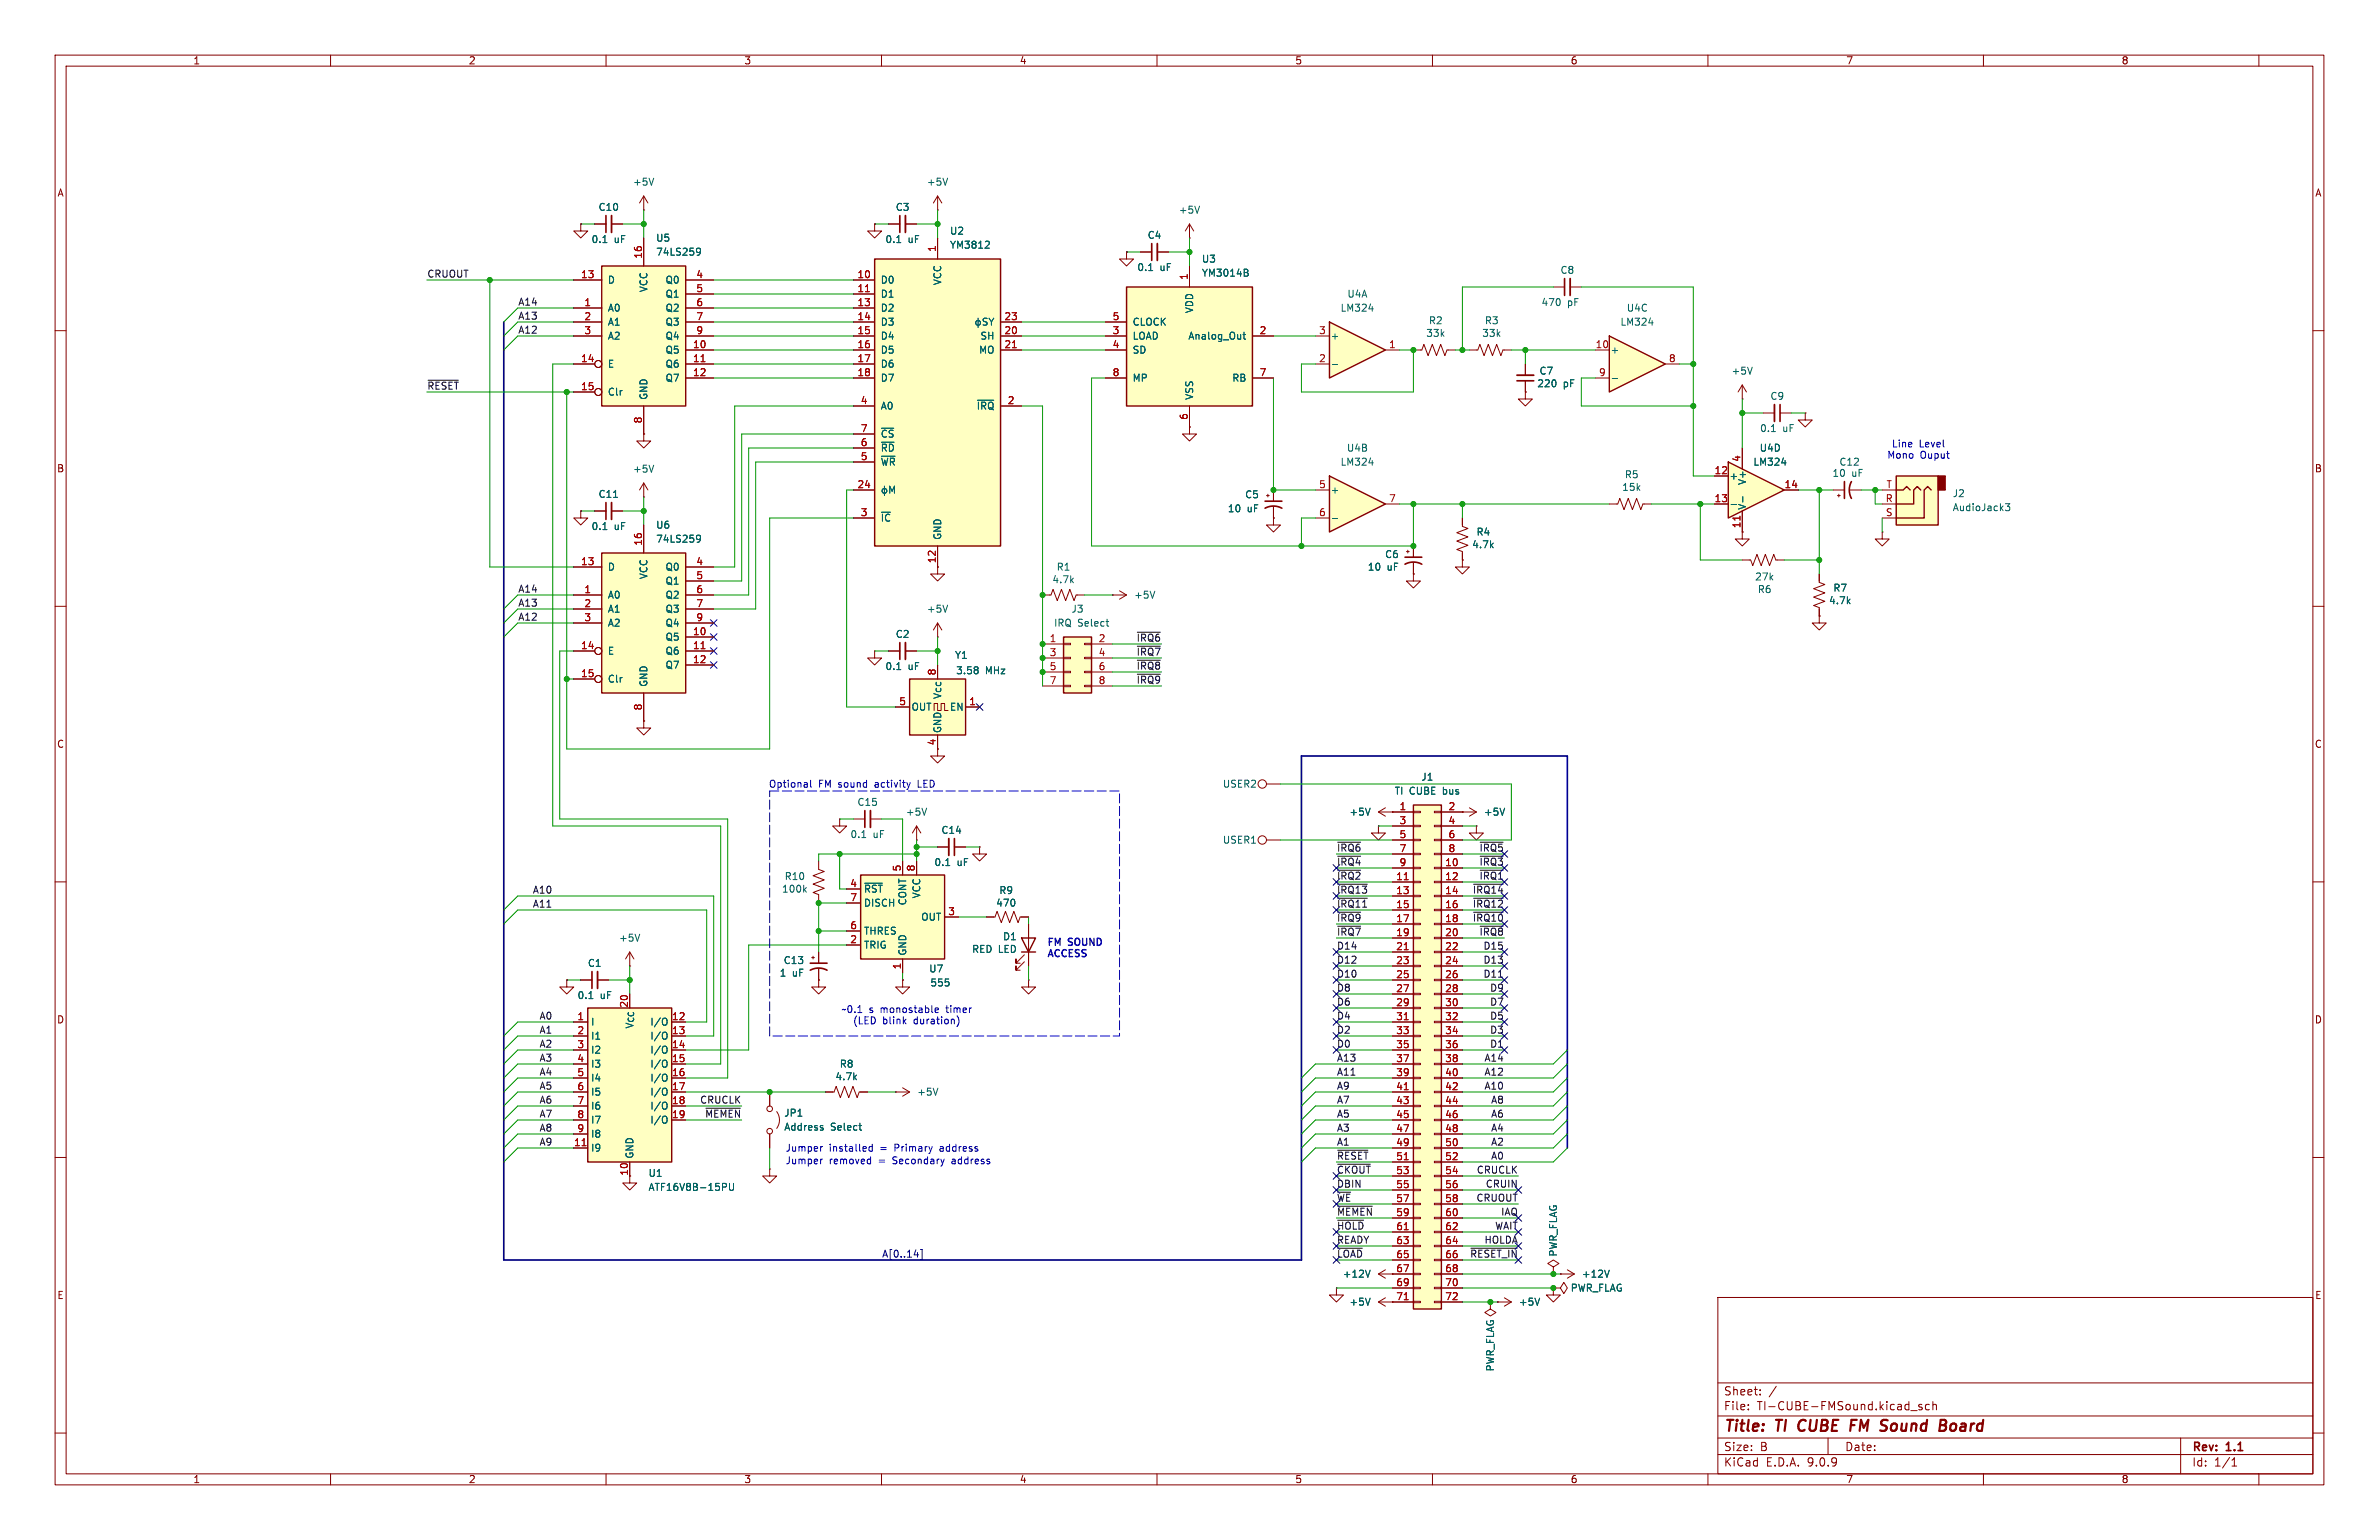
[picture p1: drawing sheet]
<svg xmlns="http://www.w3.org/2000/svg" width="432mm" height="279mm" viewBox="0 0 432 279" stroke-linecap="round" stroke-linejoin="round" font-family="sans-serif">
<defs><g id="words">
<g font-size="2.8" fill="#840000">
<text x="312.8" y="260.3">Title:</text>
<text x="322.5" y="260.3">TI</text>
<text x="327.3" y="260.3">CUBE</text>
<text x="337.5" y="260.3">FM</text>
<text x="343.8" y="260.3">Sound</text>
<text x="355.3" y="260.3">Board</text>
</g>
<g font-size="2.1" fill="#840000">
<text x="312.8" y="256.1">File:</text>
<text x="312.8" y="253.4">Sheet:</text>
<text x="318.9" y="256.1">TI-CUBE-FMSound.kicad_sch</text>
<text x="312.8" y="263.5">Size:</text>
<text x="319.5" y="263.5">B</text>
<text x="334.8" y="263.5">Date:</text>
<text x="397.8" y="263.7">Rev:</text>
<text x="404.2" y="263.7">1.1</text>
<text x="312.8" y="266.3">KiCad</text>
<text x="320.5" y="266.3">E.D.A.</text>
<text x="328.1" y="266.3">9.0.9</text>
<text x="397.8" y="266.3">Id:</text>
<text x="401.9" y="266.3">1/1</text>
</g>
<g font-size="1.8" fill="#840000">
<text x="35" y="11.9">1</text>
<text x="85" y="11.9">2</text>
<text x="135" y="11.9">3</text>
<text x="185" y="11.9">4</text>
<text x="235" y="11.9">5</text>
<text x="285" y="11.9">6</text>
<text x="335" y="11.9">7</text>
<text x="385" y="11.9">8</text>
<text x="10.3" y="35.9">A</text>
<text x="420.1" y="35.9">A</text>
<text x="10.3" y="85.9">B</text>
<text x="420.1" y="85.9">B</text>
<text x="10.3" y="135.9">C</text>
<text x="420.1" y="135.9">C</text>
<text x="10.3" y="185.9">D</text>
<text x="420.1" y="185.9">D</text>
<text x="114" y="213.4" transform="rotate(-90 114 213.4)">10</text>
<text x="10.3" y="235.9">E</text>
<text x="420.1" y="235.9">E</text>
<text x="35" y="269.3">1</text>
<text x="85" y="269.3">2</text>
<text x="135" y="269.3">3</text>
<text x="185" y="269.3">4</text>
<text x="235" y="269.3">5</text>
<text x="285" y="269.3">6</text>
<text x="335" y="269.3">7</text>
<text x="385" y="269.3">8</text>
</g>
<g font-size="1.8" fill="#006464">
<text x="114.8" y="33.9">+5V</text>
<text x="168.1" y="33.9">+5V</text>
<text x="108.5" y="38.5">C10</text>
<text x="162.5" y="38.5">C3</text>
<text x="213.9" y="39">+5V</text>
<text x="107.3" y="44.3">0.1</text>
<text x="111.5" y="44.3">uF</text>
<text x="119" y="46.6">74LS259</text>
<text x="119" y="44">U5</text>
<text x="160.6" y="44.3">0.1</text>
<text x="164.8" y="44.3">uF</text>
<text x="172.3" y="42.8">U2</text>
<text x="172.3" y="45.3">YM3812</text>
<text x="208.2" y="43.5">C4</text>
<text x="218.1" y="47.9">U3</text>
<text x="110.2" y="51.7">D</text>
<text x="117.7" y="53.1" transform="rotate(-90 117.7 53.1)">VCC</text>
<text x="120.7" y="51.7">Q0</text>
<text x="159.8" y="51.7">D0</text>
<text x="171" y="51.8" transform="rotate(-90 171 51.8)">VCC</text>
<text x="206.3" y="49.4">0.1</text>
<text x="210.5" y="49.4">uF</text>
<text x="218.1" y="50.4">YM3014B</text>
<text x="283.1" y="49.9">C8</text>
<text x="110.2" y="56.7">A0</text>
<text x="110.2" y="59.3">A1</text>
<text x="120.7" y="54.2">Q1</text>
<text x="120.7" y="56.7">Q2</text>
<text x="120.7" y="59.3">Q3</text>
<text x="159.8" y="54.2">D1</text>
<text x="159.8" y="56.7">D2</text>
<text x="159.8" y="59.3">D3</text>
<text x="205.5" y="59.3">CLOCK</text>
<text x="216.8" y="56.9" transform="rotate(-90 216.8 56.9)">VDD</text>
<text x="243.2" y="56.7">LM324</text>
<text x="244.5" y="54.2">U4A</text>
<text x="259.3" y="59">R2</text>
<text x="269.4" y="59">R3</text>
<text x="279.7" y="55.7">470</text>
<text x="284.5" y="55.7">pF</text>
<text x="294" y="59.3">LM324</text>
<text x="295.2" y="56.7">U4C</text>
<text x="110.2" y="61.8">A2</text>
<text x="120.7" y="61.8">Q4</text>
<text x="120.7" y="64.4">Q5</text>
<text x="159.8" y="61.8">D4</text>
<text x="159.8" y="64.4">D5</text>
<text x="177.6" y="64.4">MO</text>
<text x="177.9" y="61.8">SH</text>
<text x="205.5" y="61.8">LOAD</text>
<text x="205.5" y="64.4">SD</text>
<text x="215.6" y="61.8">Analog_Out</text>
<text x="241.4" y="61.8">+</text>
<text x="258.8" y="61.3">33k</text>
<text x="268.9" y="61.3">33k</text>
<text x="292.2" y="64.4">+</text>
<text x="110.2" y="66.9">E</text>
<text x="110.2" y="72">Clr</text>
<text x="120.7" y="66.9">Q6</text>
<text x="120.7" y="69.4">Q7</text>
<text x="159.8" y="66.9">D6</text>
<text x="159.8" y="69.4">D7</text>
<text x="205.5" y="69.4">MP</text>
<text x="223.6" y="69.4">RB</text>
<text x="278.9" y="70.5">220</text>
<text x="279.3" y="68.2">C7</text>
<text x="283.7" y="70.5">pF</text>
<text x="314.2" y="68.2">+5V</text>
<text x="117.7" y="72.6" transform="rotate(-90 117.7 72.6)">GND</text>
<text x="159.8" y="74.5">A0</text>
<text x="177.2" y="74.5">~{IRQ}</text>
<text x="216.8" y="72.6" transform="rotate(-90 216.8 72.6)">VSS</text>
<text x="321.2" y="72.7">C9</text>
<text x="159.8" y="79.6">~{CS}</text>
<text x="159.8" y="82.1">~{RD}</text>
<text x="244.4" y="82.1">U4B</text>
<text x="319.3" y="82.1">U4D</text>
<text x="319.4" y="78.6">0.1</text>
<text x="323.6" y="78.6">uF</text>
<text x="114.8" y="86">+5V</text>
<text x="159.8" y="84.7">~{WR}</text>
<text x="241.4" y="89.8">+</text>
<text x="243.2" y="84.7">LM324</text>
<text x="294.3" y="89.3">15k</text>
<text x="294.8" y="87">R5</text>
<text x="313.8" y="87.2">+</text>
<text x="317.1" y="88.1" transform="rotate(-90 317.1 88.1)">V+</text>
<text x="318.2" y="84.7">LM324</text>
<text x="332.5" y="86.7">10</text>
<text x="333.8" y="84.7">C12</text>
<text x="336.1" y="86.7">uF</text>
<text x="108.5" y="90.5">C11</text>
<text x="159.8" y="94.8">~{IC}</text>
<text x="222.8" y="93.1">10</text>
<text x="225.9" y="90.6">C5</text>
<text x="226.4" y="93.1">uF</text>
<text x="317.1" y="92.6" transform="rotate(-90 317.1 92.6)">V-</text>
<text x="354.3" y="90.4">J2</text>
<text x="354.3" y="92.9">AudioJack3</text>
<text x="107.3" y="96.4">0.1</text>
<text x="111.5" y="96.4">uF</text>
<text x="119" y="98.7">74LS259</text>
<text x="119" y="96.1">U6</text>
<text x="171" y="98" transform="rotate(-90 171 98)">GND</text>
<text x="251.3" y="101.4">C6</text>
<text x="267.1" y="99.7">4.7k</text>
<text x="267.9" y="97.4">R4</text>
<text x="110.2" y="103.7">D</text>
<text x="117.7" y="105.2" transform="rotate(-90 117.7 105.2)">VCC</text>
<text x="120.7" y="103.7">Q0</text>
<text x="120.7" y="106.3">Q1</text>
<text x="190.9" y="106">4.7k</text>
<text x="191.7" y="103.7">R1</text>
<text x="248.2" y="103.7">10</text>
<text x="251.8" y="103.7">uF</text>
<text x="318.5" y="105.5">27k</text>
<text x="319" y="107.8">R6</text>
<text x="332.7" y="107.5">R7</text>
<text x="110.2" y="108.8">A0</text>
<text x="110.2" y="111.4">A1</text>
<text x="110.2" y="113.9">A2</text>
<text x="120.7" y="108.8">Q2</text>
<text x="120.7" y="111.4">Q3</text>
<text x="120.7" y="113.9">Q4</text>
<text x="168.1" y="111.4">+5V</text>
<text x="191.2" y="113.9">IRQ Select</text>
<text x="194.4" y="111.4">J3</text>
<text x="205.7" y="108.8">+5V</text>
<text x="331.9" y="109.8">4.7k</text>
<text x="110.2" y="119">E</text>
<text x="120.7" y="116.4">Q5</text>
<text x="120.7" y="119">Q6</text>
<text x="162.5" y="115.9">C2</text>
<text x="173.2" y="119.7">Y1</text>
<text x="110.2" y="124.1">Clr</text>
<text x="117.7" y="124.7" transform="rotate(-90 117.7 124.7)">GND</text>
<text x="120.7" y="121.5">Q7</text>
<text x="160.6" y="121.8">0.1</text>
<text x="164.8" y="121.8">uF</text>
<text x="173.4" y="122.5">3.58</text>
<text x="178.9" y="122.5">MHz</text>
<text x="165.4" y="129.1">OUT</text>
<text x="171" y="126.9" transform="rotate(-90 171 126.9)">Vcc</text>
<text x="172.3" y="129.1">EN</text>
<text x="171" y="133.1" transform="rotate(-90 171 133.1)">GND</text>
<text x="221.9" y="143.1">USER2</text>
<text x="257.9" y="141.8">J1</text>
<text x="155.5" y="146.4">C15</text>
<text x="164.3" y="148.2">+5V</text>
<text x="244.8" y="148.2">+5V</text>
<text x="253.1" y="144.4">TI CUBE</text>
<text x="262" y="144.4">bus</text>
<text x="269.2" y="148.2">+5V</text>
<text x="154.3" y="152.2">0.1</text>
<text x="158.5" y="152.2">uF</text>
<text x="170.8" y="151.5">C14</text>
<text x="221.9" y="153.3">USER1</text>
<text x="142.3" y="159.9">R10</text>
<text x="169.5" y="157.3">0.1</text>
<text x="173.7" y="157.3">uF</text>
<text x="141.8" y="162.2">100k</text>
<text x="156.7" y="162.2">~{RST}</text>
<text x="156.7" y="164.7">DISCH</text>
<text x="164.7" y="164.4" transform="rotate(-90 164.7 164.4)">CONT</text>
<text x="167.1" y="167.2">OUT</text>
<text x="167.2" y="163.1" transform="rotate(-90 167.2 163.1)">VCC</text>
<text x="180.7" y="164.7">470</text>
<text x="181.3" y="162.4">R9</text>
<text x="112.3" y="171">+5V</text>
<text x="156.7" y="169.8">THRES</text>
<text x="156.7" y="172.3">TRIG</text>
<text x="164.7" y="173.5" transform="rotate(-90 164.7 173.5)">GND</text>
<text x="176.3" y="173.1">RED LED</text>
<text x="182" y="170.8">D1</text>
<text x="106.6" y="175.6">C1</text>
<text x="141.4" y="177.4">1</text>
<text x="142.1" y="175.1">C13</text>
<text x="143.8" y="177.4">uF</text>
<text x="168.6" y="176.6">U7</text>
<text x="168.8" y="179.2">555</text>
<text x="104.7" y="181.5">0.1</text>
<text x="108.9" y="181.5">uF</text>
<text x="107.2" y="186.3">I</text>
<text x="107.2" y="188.8">I1</text>
<text x="107.2" y="191.4">I2</text>
<text x="115.2" y="186.8" transform="rotate(-90 115.2 186.8)">V_{CC}</text>
<text x="117.9" y="186.3">I/O</text>
<text x="117.9" y="188.8">I/O</text>
<text x="117.9" y="191.4">I/O</text>
<text x="107.2" y="193.9">I3</text>
<text x="107.2" y="196.4">I4</text>
<text x="117.9" y="193.9">I/O</text>
<text x="117.9" y="196.4">I/O</text>
<text x="151.5" y="196.2">4.7k</text>
<text x="152.3" y="193.9">R8</text>
<text x="107.2" y="199">I5</text>
<text x="107.2" y="201.5">I6</text>
<text x="117.9" y="199">I/O</text>
<text x="117.9" y="201.5">I/O</text>
<text x="142.2" y="202.8">JP1</text>
<text x="166.4" y="199">+5V</text>
<text x="107.2" y="204.1">I7</text>
<text x="107.2" y="206.6">I8</text>
<text x="107.2" y="209.1">I9</text>
<text x="117.9" y="204.1">I/O</text>
<text x="142.2" y="205.3">Address</text>
<text x="150.7" y="205.3">Select</text>
<text x="115.2" y="210.3" transform="rotate(-90 115.2 210.3)">GND</text>
<text x="117.6" y="213.7">U1</text>
<text x="117.6" y="216.3">ATF16V8B-15PU</text>
<text x="243.6" y="232">+12V</text>
<text x="282.8" y="228.1" transform="rotate(-90 282.8 228.1)">PWR_FLAG</text>
<text x="287" y="232">+12V</text>
<text x="244.8" y="237.1">+5V</text>
<text x="275.6" y="237.1">+5V</text>
<text x="285" y="234.5">PWR_FLAG</text>
<text x="271.4" y="248.9" transform="rotate(-90 271.4 248.9)">PWR_FLAG</text>
</g>
<g font-size="1.8" fill="#a90000">
<text x="116.6" y="47" transform="rotate(-90 116.6 47)">16</text>
<text x="169.9" y="45.8" transform="rotate(-90 169.9 45.8)">1</text>
<text x="105.4" y="50.5">13</text>
<text x="126.3" y="50.5">4</text>
<text x="126.3" y="53.1">5</text>
<text x="155.5" y="50.5">10</text>
<text x="155.5" y="53.1">11</text>
<text x="215.6" y="50.9" transform="rotate(-90 215.6 50.9)">1</text>
<text x="106" y="55.6">1</text>
<text x="106" y="58.2">2</text>
<text x="126.3" y="55.6">6</text>
<text x="126.3" y="58.2">7</text>
<text x="155.5" y="55.6">13</text>
<text x="155.5" y="58.2">14</text>
<text x="182.2" y="58.2">23</text>
<text x="201.9" y="58.2">5</text>
<text x="105.4" y="65.8">14</text>
<text x="106" y="60.7">3</text>
<text x="125.7" y="63.2">10</text>
<text x="125.7" y="65.8">11</text>
<text x="126.3" y="60.7">9</text>
<text x="155.5" y="60.7">15</text>
<text x="155.5" y="63.2">16</text>
<text x="155.5" y="65.8">17</text>
<text x="182.2" y="60.7">20</text>
<text x="182.2" y="63.2">21</text>
<text x="201.9" y="60.7">3</text>
<text x="201.9" y="63.2">4</text>
<text x="228.5" y="60.7">2</text>
<text x="239.3" y="60.7">3</text>
<text x="239.3" y="65.8">2</text>
<text x="252" y="63.2">1</text>
<text x="289.5" y="63.2">10</text>
<text x="302.8" y="65.8">8</text>
<text x="105.4" y="70.9">15</text>
<text x="125.7" y="68.3">12</text>
<text x="155.5" y="68.3">18</text>
<text x="201.9" y="68.3">8</text>
<text x="228.5" y="68.3">7</text>
<text x="290.1" y="68.3">9</text>
<text x="116.6" y="76.9" transform="rotate(-90 116.6 76.9)">8</text>
<text x="156.1" y="73.4">4</text>
<text x="182.8" y="73.4">2</text>
<text x="215.6" y="76.3" transform="rotate(-90 215.6 76.3)">6</text>
<text x="156.1" y="78.5">7</text>
<text x="156.1" y="81">6</text>
<text x="156.1" y="83.6">5</text>
<text x="316" y="83.9" transform="rotate(-90 316 83.9)">4</text>
<text x="155.5" y="88.6">24</text>
<text x="239.3" y="88.6">5</text>
<text x="311.1" y="86.1">12</text>
<text x="323.8" y="88.6">14</text>
<text x="342.3" y="88.6">T</text>
<text x="156.1" y="93.7">3</text>
<text x="239.3" y="93.7">6</text>
<text x="252" y="91.2">7</text>
<text x="311.1" y="91.2">13</text>
<text x="316" y="95.9" transform="rotate(-90 316 95.9)">11</text>
<text x="342.2" y="91.2">R</text>
<text x="342.2" y="93.7">S</text>
<text x="116.6" y="99.1" transform="rotate(-90 116.6 99.1)">16</text>
<text x="105.4" y="102.6">13</text>
<text x="106" y="107.7">1</text>
<text x="126.3" y="102.6">4</text>
<text x="126.3" y="105.2">5</text>
<text x="126.3" y="107.7">6</text>
<text x="169.9" y="102.3" transform="rotate(-90 169.9 102.3)">12</text>
<text x="106" y="110.2">2</text>
<text x="106" y="112.8">3</text>
<text x="126.3" y="110.2">7</text>
<text x="126.3" y="112.8">9</text>
<text x="105.4" y="117.9">14</text>
<text x="125.7" y="115.3">10</text>
<text x="125.7" y="117.9">11</text>
<text x="190.4" y="116.6">1</text>
<text x="190.4" y="119.1">3</text>
<text x="199.3" y="116.6">2</text>
<text x="199.3" y="119.1">4</text>
<text x="105.4" y="122.9">15</text>
<text x="125.7" y="120.4">12</text>
<text x="169.9" y="122.6" transform="rotate(-90 169.9 122.6)">8</text>
<text x="190.4" y="121.7">5</text>
<text x="190.4" y="124.2">7</text>
<text x="199.3" y="121.7">6</text>
<text x="199.3" y="124.2">8</text>
<text x="116.6" y="129" transform="rotate(-90 116.6 129)">8</text>
<text x="163.1" y="128">5</text>
<text x="175.8" y="128">1</text>
<text x="169.9" y="135.3" transform="rotate(-90 169.9 135.3)">4</text>
<text x="253.9" y="147.1">1</text>
<text x="253.9" y="149.6">3</text>
<text x="262.8" y="147.1">2</text>
<text x="262.8" y="149.6">4</text>
<text x="253.9" y="152.1">5</text>
<text x="253.9" y="154.7">7</text>
<text x="262.8" y="152.1">6</text>
<text x="262.8" y="154.7">8</text>
<text x="154.2" y="161">4</text>
<text x="163.6" y="158.2" transform="rotate(-90 163.6 158.2)">5</text>
<text x="166.1" y="158.2" transform="rotate(-90 166.1 158.2)">8</text>
<text x="253.3" y="159.8">11</text>
<text x="253.9" y="157.2">9</text>
<text x="262.2" y="157.2">10</text>
<text x="262.2" y="159.8">12</text>
<text x="154.2" y="163.6">7</text>
<text x="172" y="166.1">3</text>
<text x="253.3" y="162.3">13</text>
<text x="253.3" y="164.8">15</text>
<text x="253.3" y="167.4">17</text>
<text x="262.2" y="162.3">14</text>
<text x="262.2" y="164.8">16</text>
<text x="262.2" y="167.4">18</text>
<text x="154.2" y="168.7">6</text>
<text x="154.2" y="171.2">2</text>
<text x="253.3" y="169.9">19</text>
<text x="253.3" y="172.5">21</text>
<text x="262.2" y="169.9">20</text>
<text x="262.2" y="172.5">22</text>
<text x="163.6" y="176" transform="rotate(-90 163.6 176)">1</text>
<text x="253.3" y="175">23</text>
<text x="253.3" y="177.5">25</text>
<text x="262.2" y="175">24</text>
<text x="262.2" y="177.5">26</text>
<text x="104.7" y="185.2">1</text>
<text x="114" y="182.9" transform="rotate(-90 114 182.9)">20</text>
<text x="121.9" y="185.2">12</text>
<text x="253.3" y="180.1">27</text>
<text x="253.3" y="182.6">29</text>
<text x="253.3" y="185.2">31</text>
<text x="262.2" y="180.1">28</text>
<text x="262.2" y="182.6">30</text>
<text x="262.2" y="185.2">32</text>
<text x="104.7" y="187.7">2</text>
<text x="104.7" y="190.2">3</text>
<text x="121.9" y="187.7">13</text>
<text x="121.9" y="190.2">14</text>
<text x="253.3" y="187.7">33</text>
<text x="253.3" y="190.2">35</text>
<text x="262.2" y="187.7">34</text>
<text x="262.2" y="190.2">36</text>
<text x="104.7" y="192.8">4</text>
<text x="104.7" y="195.3">5</text>
<text x="104.7" y="197.9">6</text>
<text x="121.9" y="192.8">15</text>
<text x="121.9" y="195.3">16</text>
<text x="121.9" y="197.9">17</text>
<text x="253.3" y="192.8">37</text>
<text x="253.3" y="195.3">39</text>
<text x="253.3" y="197.9">41</text>
<text x="262.2" y="192.8">38</text>
<text x="262.2" y="195.3">40</text>
<text x="262.2" y="197.9">42</text>
<text x="104.7" y="200.4">7</text>
<text x="104.7" y="202.9">8</text>
<text x="121.9" y="200.4">18</text>
<text x="121.9" y="202.9">19</text>
<text x="253.3" y="200.4">43</text>
<text x="253.3" y="202.9">45</text>
<text x="262.2" y="200.4">44</text>
<text x="262.2" y="202.9">46</text>
<text x="104.1" y="208">11</text>
<text x="104.7" y="205.5">9</text>
<text x="253.3" y="205.5">47</text>
<text x="253.3" y="208">49</text>
<text x="262.2" y="205.5">48</text>
<text x="262.2" y="208">50</text>
<text x="253.3" y="210.6">51</text>
<text x="253.3" y="213.1">53</text>
<text x="253.3" y="215.6">55</text>
<text x="262.2" y="210.6">52</text>
<text x="262.2" y="213.1">54</text>
<text x="262.2" y="215.6">56</text>
<text x="253.3" y="218.2">57</text>
<text x="253.3" y="220.7">59</text>
<text x="262.2" y="218.2">58</text>
<text x="262.2" y="220.7">60</text>
<text x="253.3" y="223.3">61</text>
<text x="253.3" y="225.8">63</text>
<text x="262.2" y="223.3">62</text>
<text x="262.2" y="225.8">64</text>
<text x="253.3" y="228.3">65</text>
<text x="253.3" y="230.9">67</text>
<text x="253.3" y="233.4">69</text>
<text x="262.2" y="228.3">66</text>
<text x="262.2" y="230.9">68</text>
<text x="262.2" y="233.4">70</text>
<text x="253.3" y="236">71</text>
<text x="262.2" y="236">72</text>
</g>
<g font-size="1.8" fill="#0f0f0f">
<text x="77.5" y="50.5">CRUOUT</text>
<text x="94" y="58.1">A13</text>
<text x="94" y="55.5">A14</text>
<text x="94" y="60.6">A12</text>
<text x="77.5" y="70.8">~{RESET}</text>
<text x="94" y="107.6">A14</text>
<text x="94" y="112.7">A12</text>
<text x="94" y="110.1">A13</text>
<text x="206.2" y="116.5">~{IRQ6}</text>
<text x="206.2" y="119">~{IRQ7}</text>
<text x="206.2" y="124.1">~{IRQ9}</text>
<text x="206.2" y="121.6">~{IRQ8}</text>
<text x="242.6" y="154.6">~{IRQ6}</text>
<text x="242.6" y="159.7">~{IRQ2}</text>
<text x="242.6" y="157.1">~{IRQ4}</text>
<text x="96.6" y="164.8">A11</text>
<text x="96.6" y="162.2">A10</text>
<text x="242.6" y="162.2">~{IRQ13}</text>
<text x="242.6" y="164.8">~{IRQ11}</text>
<text x="242.6" y="167.3">~{IRQ9}</text>
<text x="242.6" y="169.8">~{IRQ7}</text>
<text x="242.6" y="172.4">D14</text>
<text x="268.4" y="169.8">~{IRQ8}</text>
<text x="269.2" y="172.4">D15</text>
<text x="242.6" y="177.5">D10</text>
<text x="242.6" y="174.9">D12</text>
<text x="242.6" y="180">D8</text>
<text x="269.2" y="174.9">D13</text>
<text x="269.2" y="177.5">D11</text>
<text x="270.4" y="180">D9</text>
<text x="97.8" y="185.1">A0</text>
<text x="242.6" y="185.1">D4</text>
<text x="242.6" y="182.5">D6</text>
<text x="270.4" y="185.1">D5</text>
<text x="270.4" y="182.5">D7</text>
<text x="97.8" y="187.6">A1</text>
<text x="97.8" y="190.2">A2</text>
<text x="242.6" y="187.6">D2</text>
<text x="242.6" y="190.2">D0</text>
<text x="270.4" y="190.2">D1</text>
<text x="270.4" y="187.6">D3</text>
<text x="97.8" y="197.8">A5</text>
<text x="97.8" y="192.7">A3</text>
<text x="97.8" y="195.2">A4</text>
<text x="242.6" y="192.7">A13</text>
<text x="242.6" y="197.8">A9</text>
<text x="242.6" y="195.2">A11</text>
<text x="269.3" y="197.8">A10</text>
<text x="269.3" y="192.7">A14</text>
<text x="269.3" y="195.2">A12</text>
<text x="97.8" y="200.3">A6</text>
<text x="97.8" y="202.9">A7</text>
<text x="127" y="200.3">CRUCLK</text>
<text x="127.9" y="202.9">~{MEMEN}</text>
<text x="242.6" y="202.9">A5</text>
<text x="242.6" y="200.3">A7</text>
<text x="270.5" y="202.9">A6</text>
<text x="270.5" y="200.3">A8</text>
<text x="97.8" y="205.4">A8</text>
<text x="97.8" y="207.9">A9</text>
<text x="242.6" y="207.9">A1</text>
<text x="242.6" y="205.4">A3</text>
<text x="270.5" y="205.4">A4</text>
<text x="270.5" y="207.9">A2</text>
<text x="242.6" y="215.6">DBIN</text>
<text x="242.6" y="213">~{CKOUT}</text>
<text x="242.6" y="210.5">~{RESET}</text>
<text x="267.9" y="213">CRUCLK</text>
<text x="269.6" y="215.6">CRUIN</text>
<text x="270.5" y="210.5">A0</text>
<text x="242.6" y="220.6">~{MEMEN}</text>
<text x="242.6" y="218.1">~{WE}</text>
<text x="267.9" y="218.1">CRUOUT</text>
<text x="272.4" y="220.6">IAQ</text>
<text x="242.6" y="225.7">READY</text>
<text x="242.6" y="223.2">~{HOLD}</text>
<text x="269.3" y="225.7">HOLDA</text>
<text x="271.3" y="223.2">WAIT</text>
<text x="242.6" y="228.3">~{LOAD}</text>
</g>
<g font-size="1.8" fill="#0000c2">
<text x="342.4" y="83.4">Mono</text>
<text x="343.3" y="81.4">Line</text>
<text x="348.3" y="81.4">Level</text>
<text x="348.5" y="83.4">Ouput</text>
<text x="139.5" y="143.1">Optional</text>
<text x="148.6" y="143.1">FM sound</text>
<text x="159.1" y="143.1">activity</text>
<text x="167.1" y="143.1">LED</text>
<text x="190" y="172">FM</text>
<text x="194" y="172">SOUND</text>
<text x="190" y="174">ACCESS</text>
<text x="152.6" y="184">~0.1</text>
<text x="157.7" y="184">s</text>
<text x="159.9" y="184">monostable</text>
<text x="172.1" y="184">timer</text>
<text x="154.7" y="186">(LED</text>
<text x="160.2" y="186">blink</text>
<text x="166" y="186">duration)</text>
<text x="142.5" y="209.1">Jumper</text>
<text x="150.5" y="209.1">installed</text>
<text x="159.9" y="209.1">=</text>
<text x="162.6" y="209.1">Primary</text>
<text x="171.1" y="209.1">address</text>
<text x="142.5" y="211.4">Jumper</text>
<text x="150.5" y="211.4">removed</text>
<text x="159.6" y="211.4">=</text>
<text x="162.3" y="211.4">Secondary</text>
<text x="173.2" y="211.4">address</text>
</g>
<g font-size="1.8" fill="#000084">
<text x="268.4" y="154.6">~{IRQ5}</text>
<text x="268.4" y="157.1">~{IRQ3}</text>
<text x="268.4" y="159.7">~{IRQ1}</text>
<text x="267.2" y="167.3">~{IRQ10}</text>
<text x="267.2" y="162.2">~{IRQ14}</text>
<text x="267.2" y="164.8">~{IRQ12}</text>
<text x="160" y="228.3">A[0..14]</text>
<text x="266.7" y="228.3">~{RESET_IN}</text>
</g>
</g></defs>
<g fill="none" stroke="#840000" stroke-width=".18">
<path d="M10 10h411.8v259.4h-411.8zM12 12h407.8v255.4h-407.8zM60 10v2M110 10v2M160 10v2M210 10v2M260 10v2M310 10v2M360 10v2M410 10v2M10 60h2M419.8 60h2"/>
<path d="M10 110h2M419.8 110h2M10 160h2M419.8 160h2M10 210h2M419.8 210h2M311.8 235.4h108v32h-108zM10 260h2M311.8 256.9h108M311.8 250.9h108M317.3 255.6v.2M317.3 254.9v.1"/>
<path d="M319.5 252.9v.2M319.5 252.2v.1M322.4 251.5l-1.3 1.9M346.8 255.9h1.2M348.8 254.9l-.3-.1-.2 .2v.2l.5 .2v.3h-.5M350.2 254.9l-.4-.1-.3 .3v.4l.1 .2h.6M350.8 254.9l.2-.1 .4 .1 .1 .9M350.8 254.3v1.5M419.8 260h2M60 267.4v2M110 267.4v2M160 267.4v2"/>
<path d="M210 267.4v2M260 267.4v2M310 267.4v2M311.8 263.9h108M311.8 260.9h108M331.8 260.9v3M360 267.4v2M395.8 260.9v6.5M405.1 266h.9M405.1 264.9l.4-.4v1.5M410 267.4v2"/>
</g>
<path d="M326.7 257.9a1.27 1.27 0 0 0 0 1.6M335.9 258.6h.7M336.1 257.6h.9M354.7 258.3a.62 .62 0 0 0-.7 .4v.7l.3 .2h.3" fill="none" stroke="#840000" stroke-width=".4"/>
<path d="M109.2 48.3h15.3v25.4h-15.3z" fill="#ffffc2"/>
<path d="M109.2 48.3h15.3v25.4h-15.3z" fill="none" stroke="#840000" stroke-width=".25"/>
<g fill="none" stroke="#840000" stroke-width=".18">
<path d="M104.1 50.8h5.1M104.1 55.9h5.1M104.1 58.4h5.1M116.8 43.2v5.1M124.5 50.8h5M124.5 55.9h5M124.5 58.4h5M124.5 53.3h5M104.1 61h5.1M104.1 66h3.8M104.1 71.1h3.8M116.8 73.7v5"/>
<path d="M124.5 61h5M124.5 66h5M124.5 63.5h5M124.5 68.6h5M161.3 118.1h2M164.3 118.1h2.1M105.4 177.8h2M108.5 177.8h2M139.7 198.1v2.6M139.7 205.7v2.6M141 201.7a2.54 2.54 0 0 1 0 3M281.9 233.7h1.3l.6 1 .7-1-.7-1-.6 1"/>
<path d="M281.9 233.7h.1M281.9 233.7v1.3h1.3l-1.3 1.2-1.2-1.2h1.2M283.2 231.1h.1M283.2 231.1h2.5M284.5 230.4l1.2 .7M285.7 231.1l-1.2 .8"/>
<circle cx="108.6" cy="71.1" r=".63"/>
<circle cx="108.6" cy="66" r=".63"/>
<circle cx="139.7" cy="201.2" r=".51"/>
<circle cx="139.7" cy="205.2" r=".51"/>
</g>
<path d="M127.2 65.6h.8" fill="none" stroke="#a90000" stroke-width=".18"/>
<path d="M126.5 45.1l.4-.1 .2 .3a.84 .84 0 0 1-.3 1h-.3M127.1 45.6l-.2 .2h-.4M162.8 121.5h.7M106.9 181.2h.7M149.2 204.6l.2 .2-.2 .2M149.2 204.2l.2 .1M155.9 204.2h.5M156.1 205h.3M292.1 230.4l-.4 1.3" fill="none" stroke="#006464" stroke-width=".18"/>
<path d="M163.3 116.6v3M107.4 176.3v3" fill="none" stroke="#840000" stroke-width=".3"/>
<path d="M164.3 116.6v3M108.5 176.3v3" fill="none" stroke="#840000" stroke-width=".33"/>
<path d="M106.7 182.9h15.2v27.9h-15.2z" fill="#ffffc2"/>
<path d="M106.7 182.9h15.2v27.9h-15.2z" fill="none" stroke="#840000" stroke-width=".25"/>
<g fill="none" stroke="#840000" stroke-width=".18">
<path d="M116.8 38.1h.1M116.8 35.6l-.7 1.2M116.8 35.6l.8 1.2M116.8 35.6v2.5M170.2 38.1h.1M170.2 35.6v2.5M170.2 35.6l-.8 1.2M170.2 35.6l.7 1.2M158.7 40.6v1.3h1.3l-1.3 1.3-1.2-1.3h1.2M158.7 40.6h.1M161.3 40.6h2M164.3 40.6h2.1"/>
<path d="M281.9 52.1h2.1M285 52.1h2M276.9 71.1v1.3h1.2l-1.2 1.3-1.3-1.3h1.3M276.9 71.1h.1M276.9 66v2.1M276.9 69.1v2M265.4 94v1.5l1 .4-2 .7 2 .8-2 .8 2 .7-2 .8 1 .4v1.5M158.7 118.1v1.3h1.3l-1.3 1.3-1.2-1.3h1.2M158.7 118.1h.1M170.2 115.6h.1M170.2 102.9v1.2h1.2l-1.2 1.3-1.3-1.3h1.3M170.2 102.9h.1"/>
<path d="M170.2 113l-.8 1.3M170.2 113l.7 1.3M170.2 113v2.6M265.4 101.6v1.3h1.3l-1.3 1.2-1.2-1.2h1.2M265.4 101.6h.1M265.4 147.3h.1M265.4 147.3h2.6M266.7 146.6l1.3 .7M268 149.9v1.2h1.2l-1.2 1.3-1.3-1.3h1.3M268 149.9h.1M268 147.3l-1.3 .8M104.1 185.4h2.6"/>
<path d="M104.1 188h2.6M104.1 190.5h2.6M104.1 193h2.6M104.1 195.6h2.6M104.1 198.1h2.6M121.9 185.4h2.6M121.9 188h2.6M121.9 190.5h2.6M121.9 193h2.6M121.9 195.6h2.6M121.9 198.1h2.6M104.1 200.7h2.6"/>
<path d="M104.1 203.2h2.6M104.1 205.7h2.6M104.1 208.3h2.6M114.3 210.8v3.8h1.3l-1.3 1.3-1.3-1.3h1.3M121.9 200.7h2.6M121.9 203.2h2.6M281.9 229.9l-1-.7 1-.6 1.1 .6-1.1 .7v1.2M281.9 231.1h.1"/>
</g>
<path d="M105.7 207.9h.7" fill="none" stroke="#a90000" stroke-width=".18"/>
<g fill="none" stroke="#006464" stroke-width=".18">
<path d="M118.7 32.3l-.5 1.3M172 32.3l-.4 1.3M162.8 44h.7M172 109.8l-.4 1.3M273.1 146.6l-.4 1.3M120.8 184.7l.1 .1a.81 .81 0 0 1-.1 1.2M120.8 187.3h.1a.81 .81 0 0 1-.1 1.2M120.8 189.8l.1 .1a.81 .81 0 0 1-.1 1.2M120.8 192.3l.1 .1a.81 .81 0 0 1-.1 1.2M120.8 194.9l.1 .1a.81 .81 0 0 1-.1 1.2M120.8 197.4l.1 .1a.81 .81 0 0 1-.1 1.2M120.8 200h.1a.81 .81 0 0 1-.1 1.2"/>
<path d="M120.8 202.5l.1 .1a.81 .81 0 0 1-.1 1.2M131.7 214.8l.2 .1-.2 .4M132.4 214.7v1l.3 .3 .3-.1 .1-.2v-1"/>
</g>
<path d="M163.3 39.1v3.1M284 50.5v3.1M275.3 69.1h3.1" fill="none" stroke="#840000" stroke-width=".3"/>
<path d="M164.3 39.1v3.1M285 50.5v3.1M275.3 68.1h3.1" fill="none" stroke="#840000" stroke-width=".33"/>
<path d="M158.7 47h22.9v52.1h-22.9z" fill="#ffffc2"/>
<path d="M158.7 47h22.9v52.1h-22.9z" fill="none" stroke="#840000" stroke-width=".25"/>
<g fill="none" stroke="#840000" stroke-width=".18">
<path d="M154.9 50.8h3.8M154.9 53.3h3.8M154.9 55.9h3.8M154.9 58.4h3.8M170.2 43.2v3.8M181.6 58.4h3.8M154.9 61h3.8M154.9 63.5h3.8M154.9 66h3.8M154.9 68.6h3.8M154.9 73.7h3.8M154.9 78.7h3.8"/>
<path d="M181.6 61h3.8M181.6 63.5h3.8M181.6 73.7h3.8M256.5 63.5h1.6l.3-1 .8 2 .8-2 .7 2 .8-2 .8 2 .3-1h1.6M266.7 63.5h1.5l.4-1 .8 2 .7-2 .8 2 .8-2 .7 2 .4-1h1.5M154.9 81.3h3.8M154.9 83.8h3.8M154.9 88.9h3.8M154.9 94h3.8M170.2 99.1v3.8M255.5 99.8v.5M256.5 99.1v2"/>
<path d="M292.1 91.4h1.5l.4-1 .8 2.1 .7-2.1 .8 2.1 .8-2.1 .7 2.1 .4-1.1h1.5M255.3 100.1h.5M256.5 102.1v2M229.9 152.4h2.5M229.9 142.2h2.5M250.2 149.9v1.2h1.3l-1.3 1.3-1.3-1.3h1.3M250.2 149.9h.1M250.2 147.3l1.3 .8M250.2 147.3h2.5M251.5 146.6l-1.3 .7M252.7 147.3h.1M102.9 177.8v1.3h1.2l-1.2 1.2-1.3-1.2h1.3"/>
<path d="M102.9 177.8h.1M114.3 175.3h.1M114.3 172.7l-.8 1.3M114.3 172.7l.8 1.3M114.3 172.7v2.6M149.9 198.1h1.5l.4-1 .7 2 .8-2 .8 2 .7-2 .8 2 .4-1h1.5M162.6 198.1h.1M162.6 198.1h2.5M163.8 197.4l1.3 .7M165.1 198.1l-1.3 .8M270.5 236.2v1.3l1 .6-1 .7-1-.7 1-.6M270.5 236.2h.1"/>
<path d="M271.8 236.2h.1M271.8 236.2h2.5M273 235.5l1.3 .7M274.3 236.2l-1.3 .8"/>
<circle cx="229.1" cy="152.4" r=".76"/>
<circle cx="229.1" cy="142.2" r=".76"/>
</g>
<path d="M157.1 52.9h.7M183.8 63.1h.7" fill="none" stroke="#a90000" stroke-width=".18"/>
<g fill="none" stroke="#006464" stroke-width=".18">
<path d="M177.5 57.7v1.7M179.2 57.8l-.5-.1-.2 .2v.3l.5 .3 .2 .3-.3 .2-.5-.1M179.4 43.8l.2 .2-.1 .3-.7 .7h.8M179.5 57.7l.4 .7M179.9 58.4v.6M180.4 57.7l-.5 .7M177.4 72.6h3M160.5 88.2v1.7M161.5 89.5v-1.3l.4 .9 .4-.9v1.3M248.7 146.6l-.4 1.3M116.1 169.5l-.4 1.3M170.2 197.4l-.4 1.3"/>
<path d="M279.5 235.5l-.5 1.3"/>
<circle cx="177.5" cy="58.6" r=".44"/>
<circle cx="160.5" cy="89.1" r=".44"/>
</g>
<path d="M255 102.4a3.2 3.2 0 0 1 3.1 0M255 101.1h3.1" fill="none" stroke="#840000" stroke-width=".3"/>
<path d="M241.3 86.4l10.2 5-10.2 5.1z" fill="#ffffc2"/>
<path d="M241.3 86.4l10.2 5-10.2 5.1z" fill="none" stroke="#840000" stroke-width=".25"/>
<path d="M238.8 88.9h2.5M238.8 94h2.5M251.5 91.4h2.5M256.5 104.1v1.3h1.3l-1.3 1.3-1.2-1.3h1.2M256.5 104.1h.1" fill="none" stroke="#840000" stroke-width=".18"/>
<path d="M241.8 94.1h1M248.5 84h.8" fill="none" stroke="#006464" stroke-width=".18"/>
<path d="M193 115.6h5.1v10.1h-5.1z" fill="#ffffc2"/>
<path d="M193 115.6h5.1v10.1h-5.1z" fill="none" stroke="#840000" stroke-width=".25"/>
<g fill="none" stroke="#840000" stroke-width=".18">
<path d="M105.4 40.6v1.3h1.3l-1.3 1.3-1.3-1.3h1.3M105.4 40.6h.1M107.9 40.6h2.1M111 40.6h2M215.9 77.5v1.2h1.3l-1.3 1.3-1.3-1.3h1.3M215.9 77.5h.1M229.9 89.9h.5M230.1 89.7v.5M231.1 94v1.3h1.3l-1.3 1.2-1.2-1.2h1.2M231.1 94h.1M231.1 88.9v2M231.1 91.9v2.1"/>
<path d="M189.2 108h1.6l.3-1.1 .8 2.1 .8-2.1 .7 2.1 .8-2.1 .7 2.1 .4-1h1.5M189.2 116.8h3.8M189.2 119.4h3.8M193 116.7h1.3v.3h-1.3zM193 119.3h1.3v.2h-1.3zM196.8 116.7h1.3v.3h-1.3zM196.8 119.3h1.3v.2h-1.3zM198.1 116.8h3.8M198.1 119.4h3.8M201.9 108h.1M201.9 108h2.6M203.2 107.2l1.3 .8"/>
<path d="M204.5 108l-1.3 .7M189.2 121.9h3.8M189.2 124.5h3.8M193 121.8h1.3v.2h-1.3zM193 124.3h1.3v.3h-1.3zM196.8 121.8h1.3v.2h-1.3zM196.8 124.3h1.3v.3h-1.3zM198.1 121.9h3.8M198.1 124.5h3.8M139.7 212.1v1.3h1.3l-1.3 1.2-1.3-1.2h1.3M139.7 212.1h.1"/>
</g>
<path d="M109.4 44h.8M200.8 112.8h.4M201 113.5l.2 .1M209.6 107.3l-.4 1.2" fill="none" stroke="#006464" stroke-width=".18"/>
<path d="M110 39.1v3.1M229.6 92.2a3.2 3.2 0 0 1 3.1 0M229.6 90.9h3.1" fill="none" stroke="#840000" stroke-width=".3"/>
<path d="M111 39.1v3.1" fill="none" stroke="#840000" stroke-width=".33"/>
<path d="M241.3 58.4l10.2 5.1-10.2 5.1z" fill="#ffffc2"/>
<path d="M241.3 58.4l10.2 5.1-10.2 5.1z" fill="none" stroke="#840000" stroke-width=".25"/>
<path d="M238.8 61h2.5M238.8 66h2.5M251.5 63.5h2.5M316.2 101.6h1.6l.3 1 .8-2 .8 2 .7-2 .8 2 .7-2 .4 1h1.5M330.2 104.1v1.6l1 .3-2 .8 2 .8-2 .7 2 .8-2 .8 1 .3v1.6M170.2 135.9v1.3h1.2l-1.2 1.2-1.3-1.2h1.3" fill="none" stroke="#840000" stroke-width=".18"/>
<path d="M248.5 56h.8M241.8 66.1h1" fill="none" stroke="#006464" stroke-width=".18"/>
<path d="M165.1 123.2h10.2v10.2h-10.2z" fill="#ffffc2"/>
<path d="M165.1 123.2h10.2v10.2h-10.2z" fill="none" stroke="#840000" stroke-width=".25"/>
<path d="M330.2 111.8v1.2h1.3l-1.3 1.3-1.3-1.3h1.3M330.2 111.8h.1M162.6 128.3h2.5M169.5 128.9v-1.3h.7v1.3h.6v-1.3h.6v1.3h.7M170.2 120.7v2.5M170.2 133.4v2.5M175.3 128.3h2.5" fill="none" stroke="#840000" stroke-width=".18"/>
<path d="M177.4 121l.1 .2-.1 .3M177.4 121.6l.1 .2-.1 .4" fill="none" stroke="#006464" stroke-width=".18"/>
<path d="M313.7 83.8l10.1 5.1-10.1 5.1z" fill="#ffffc2"/>
<path d="M313.7 83.8l10.1 5.1-10.1 5.1z" fill="none" stroke="#840000" stroke-width=".25"/>
<g fill="none" stroke="#840000" stroke-width=".18">
<path d="M311.1 86.4h2.6M311.1 91.4h2.6M316.2 96.5v1.3h1.3l-1.3 1.3-1.2-1.3h1.2M316.2 96.5h.1M316.2 81.3v3.8M316.2 92.7v3.8M323.8 88.9h2.6M332.7 88.9h2.1M333.5 89.9h.5M333.8 89.7v.5M335.8 88.9h2M341.6 96.5v1.3h1.3l-1.3 1.3-1.2-1.3h1.2"/>
<path d="M341.6 96.5h.1M148.6 156.2v1.5l1 .4-2 .8 2 .7-2 .8 2 .8-2 .7 1 .4v1.5M152.4 148.6v1.3h1.3l-1.3 1.2-1.3-1.2h1.3M152.4 148.6h.1M154.9 148.6h2.1M158 148.6h2M166.4 152.4h.1M166.4 149.9l-.8 1.2M166.4 149.9l.7 1.2M166.4 149.9v2.5M170.2 153.7h2M173.2 153.7h2.1"/>
<path d="M147.3 173.7h.5M147.6 173.5v.5M148.6 172.7v2.1M148.6 175.8v2M186.7 177.8v1.3h1.3l-1.3 1.2-1.3-1.2h1.3M186.7 177.8h.1M242.6 233.7v1.3h-1.3l1.3 1.2 1.2-1.2h-1.2M242.6 233.7h.1"/>
</g>
<path d="M314.2 91.5h1M316.3 90.1v1M323.4 84h.8M156.4 152h.7M168.2 146.6l-.4 1.3M171.7 157h.7M146 161.4l.4 .5M146.4 161l-.5 .5" fill="none" stroke="#006464" stroke-width=".18"/>
<path d="M334.8 87.4v3M336 87.4a3.2 3.2 0 0 0 0 3M157 147.1v3M173.2 152.1v3.1M147.1 176a3.2 3.2 0 0 1 3 0M147.1 174.8h3" fill="none" stroke="#840000" stroke-width=".3"/>
<path d="M158 147.1v3M172.2 152.1v3.1" fill="none" stroke="#840000" stroke-width=".33"/>
<path d="M315.8 93.6v.8" fill="none" stroke="#a90000" stroke-width=".18"/>
<path d="M292.1 61l10.2 5-10.2 5.1z" fill="#ffffc2"/>
<path d="M292.1 61l10.2 5-10.2 5.1zM185.4 170.2h2.6l-1.3 2.5zM185.4 172.7h2.6" fill="none" stroke="#840000" stroke-width=".25"/>
<path d="M289.6 63.5h2.5M289.6 68.6h2.5M302.3 66h2.5M163.8 177.8v1.3h1.3l-1.3 1.2-1.2-1.2h1.2M163.8 177.8h.1M185.9 174.5l-1.5 1.5v-.7v.7h.8M185.9 173.2l-1.5 1.6v-.8v.8h.8M186.7 167.6v7.7M250.2 231.1l1.3 .8M250.2 231.1h2.5M251.5 230.4l-1.3 .7M252.7 231.1h.1" fill="none" stroke="#840000" stroke-width=".18"/>
<path d="M299.3 58.6h.8M292.6 68.7h1M248.7 230.4l-.4 1.3" fill="none" stroke="#006464" stroke-width=".18"/>
<path d="M156.2 158.8h15.2v15.2h-15.2z" fill="#ffffc2"/>
<path d="M156.2 158.8h15.2v15.2h-15.2z" fill="none" stroke="#840000" stroke-width=".25"/>
<g fill="none" stroke="#840000" stroke-width=".18">
<path d="M316.2 72.4h.1M316.2 69.9l.8 1.2M316.2 69.9l-.7 1.2M316.2 69.9v2.5M320 74.9h2.1M323.1 74.9h2M327.7 74.9v1.3h-1.3l1.3 1.3 1.2-1.3h-1.2M327.7 74.9h.1M163.8 156.2v2.6M166.4 156.2v2.6M148.6 177.8v1.3h1.3l-1.3 1.2-1.3-1.2h1.3M148.6 177.8h.1"/>
<path d="M153.7 161.3h2.5M153.7 163.8h2.5M153.7 168.9h2.5M153.7 171.5h2.5M163.8 174v2.5M171.4 166.4h2.6"/>
</g>
<path d="M318 66.6l-.4 1.3M321.5 78.3h.7M156.9 160.2h3.2" fill="none" stroke="#006464" stroke-width=".18"/>
<path d="M323.1 73.4v3.1" fill="none" stroke="#840000" stroke-width=".3"/>
<path d="M322.1 73.4v3.1" fill="none" stroke="#840000" stroke-width=".33"/>
<path d="M344.2 86.4h7.6v8.9h-7.6z" fill="#ffffc2"/>
<path d="M351.8 86.4h1.3v2.5h-1.3z" fill="#840000" stroke="#840000" stroke-width=".25"/>
<path d="M344.2 86.4h7.6v8.9h-7.6zM344.2 88.9h1.2l.7-.6 .6 .6M348.6 88.9l-.6-.6-.7 .6v2.5h-3.1M350.5 88.9l-.6-.6-.7 .6v5.1h-5" fill="none" stroke="#840000" stroke-width=".25"/>
<g fill="none" stroke="#840000" stroke-width=".18">
<path d="M116.8 78.7v1.3h1.3l-1.3 1.3-1.2-1.3h1.2M116.8 78.7h.1M105.4 92.7v1.3h1.3l-1.3 1.3-1.3-1.3h1.3M105.4 92.7h.1M107.9 92.7h2.1M111 92.7h2M116.8 90.2h.1M116.8 87.6l-.7 1.3M116.8 87.6l.8 1.3M116.8 87.6v2.6M341.6 94h2.6M341.6 91.4h2.6"/>
<path d="M341.6 88.9h2.6M116.8 130.8v1.3h1.3l-1.3 1.3-1.2-1.3h1.2M116.8 130.8h.1M177.8 153.7v1.2h-1.3l1.3 1.3 1.3-1.3h-1.3M177.8 153.7h.1M179.1 166.4h1.5l.4-1 .7 2 .8-2 .8 2 .7-2 .8 2 .4-1h1.5"/>
</g>
<path d="M109.4 96.1h.8M111.4 90.2h.7M118.7 84.4l-.5 1.3M364 91.4h.8l-.4 .5 .3 .1v.5l-.2 .2-.5-.2" fill="none" stroke="#006464" stroke-width=".18"/>
<path d="M110 91.2v3" fill="none" stroke="#840000" stroke-width=".3"/>
<path d="M111 91.2v3" fill="none" stroke="#840000" stroke-width=".33"/>
<path d="M109.2 100.3h15.3v25.4h-15.3z" fill="#ffffc2"/>
<path d="M109.2 100.3h15.3v25.4h-15.3z" fill="none" stroke="#840000" stroke-width=".25"/>
<g fill="none" stroke="#840000" stroke-width=".18">
<path d="M116.8 95.3v5M104.1 102.9h5.1M104.1 108h5.1M104.1 110.5h5.1M104.1 113h5.1M104.1 118.1h3.8M124.5 102.9h5M124.5 108h5M124.5 110.5h5M124.5 113h5M124.5 118.1h5M124.5 105.4h5"/>
<path d="M124.5 115.6h5M104.1 123.2h3.8M116.8 125.7v5.1M124.5 120.7h5"/>
<circle cx="108.6" cy="118.1" r=".63"/>
<circle cx="108.6" cy="123.2" r=".63"/>
</g>
<path d="M127.2 117.7h.8" fill="none" stroke="#a90000" stroke-width=".18"/>
<path d="M126.5 97.2l.4-.1 .2 .2a.84 .84 0 0 1-.3 1.1h-.3M127.1 97.6l-.2 .3-.4-.1" fill="none" stroke="#006464" stroke-width=".18"/>
<path d="M204.5 52.1h22.8v21.6h-22.8z" fill="#ffffc2"/>
<path d="M204.5 52.1h22.8v21.6h-22.8z" fill="none" stroke="#840000" stroke-width=".25"/>
<g fill="none" stroke="#840000" stroke-width=".18">
<path d="M200.7 58.4h3.8M204.5 45.7v1.3h1.2l-1.2 1.3-1.3-1.3h1.3M204.5 45.7h.1M215.9 48.3v3.8M200.7 61h3.8M200.7 63.5h3.8M200.7 68.6h3.8M215.9 73.7v3.8M227.3 61h3.8M227.3 68.6h3.8M250.2 236.2l1.3 .8M250.2 236.2h2.5"/>
<path d="M251.5 235.5l-1.3 .7M252.7 236.2h.1"/>
</g>
<path d="M226.3 48.8l.2 .3-.2 .3 .3 .3-.1 .3-.2 .1M225.6 60.7h.5M225.8 60.3v1.1l.3 .1M248.7 235.5l-.4 1.3" fill="none" stroke="#006464" stroke-width=".18"/>
<path d="M256.5 146.1h5.1v91.4h-5.1z" fill="#ffffc2"/>
<path d="M256.5 146.1h5.1v91.4h-5.1z" fill="none" stroke="#840000" stroke-width=".25"/>
<g fill="none" stroke="#840000" stroke-width=".18">
<path d="M104.1 50.8h5.1M104.1 55.9h5.1M104.1 58.4h5.1M105.4 40.6h.1M107.9 40.6h2.1M111 40.6h2M116.8 43.2v5.1M124.5 50.8h5M124.5 55.9h5M124.5 58.4h5M124.5 53.3h5M154.9 50.8h3.8"/>
<path d="M154.9 55.9h3.8M154.9 58.4h3.8M154.9 53.3h3.8M158.7 40.6h.1M161.3 40.6h2M164.3 40.6h2.1M170.2 43.2v3.8M181.6 58.4h3.8M200.7 58.4h3.8M204.5 45.7h.1M207 45.7h2M210.1 45.7h2"/>
<path d="M215.9 43.2h.1M215.9 40.6l-.8 1.3M215.9 40.6l.8 1.3M215.9 40.6v2.6M215.9 48.3v3.8M104.1 61h5.1M104.1 66h3.8M104.1 71.1h3.8M116.8 78.7h.1M116.8 73.7v5M124.5 61h5M124.5 66h5"/>
<path d="M124.5 63.5h5M124.5 68.6h5M154.9 61h3.8M154.9 66h3.8M154.9 63.5h3.8M154.9 68.6h3.8M154.9 73.7h3.8M154.9 78.7h3.8M181.6 61h3.8M181.6 63.5h3.8M181.6 73.7h3.8M200.7 61h3.8"/>
<path d="M200.7 63.5h3.8M200.7 68.6h3.8M215.9 77.5h.1M215.9 73.7v3.8M227.3 61h3.8M227.3 68.6h3.8M276.9 71.1h.1M276.9 66v2.1M276.9 69.1v2M105.4 92.7h.1M107.9 92.7h2.1M111 92.7h2"/>
<path d="M116.8 95.3v5M154.9 81.3h3.8M154.9 83.8h3.8M154.9 88.9h3.8M154.9 94h3.8M170.2 99.1v3.8M231.1 94h.1M231.1 88.9v2M231.1 91.9v2.1M256.5 99.1v2M265.4 94v1.3M311.1 86.4h2.6"/>
<path d="M311.1 91.4h2.6M316.2 96.5h.1M316.2 81.3v3.8M316.2 92.7v3.8M323.8 88.9h2.6M104.1 118.1h3.8M104.1 102.9h5.1M104.1 108h5.1M104.1 110.5h5.1M104.1 113h5.1M124.5 118.1h5M124.5 102.9h5"/>
<path d="M124.5 108h5M124.5 110.5h5M124.5 113h5M124.5 105.4h5M124.5 115.6h5M161.3 118.1h2M164.3 118.1h2.1M170.2 102.9h.1M256.5 104.1h.1M256.5 102.1v2M265.4 101.6h.1M265.4 100.3v1.3"/>
<path d="M330.2 111.8h.1M330.2 104.1v1.3M330.2 110.5v1.3M104.1 123.2h3.8M116.8 130.8h.1M116.8 125.7v5.1M124.5 120.7h5M162.6 128.3h2.5M170.2 120.7v2.5M170.2 133.4v2.5M175.3 128.3h2.5M163.8 156.2v2.6"/>
<path d="M166.4 156.2v2.6M170.2 153.7h2M173.2 153.7h2.1M252.7 147.3h.1M252.7 147.3h3.8M252.7 149.9h3.8M252.7 152.4h3.8M252.7 154.9h3.8M252.7 157.5h3.8M256.5 147.2h1.3v.2h-1.3zM256.5 149.7h1.3v.3h-1.3zM256.5 152.3h1.3v.2h-1.3z"/>
<path d="M256.5 154.8h1.3v.3h-1.3zM256.5 157.4h1.3v.2h-1.3zM256.5 159.9h1.3v.2h-1.3zM260.3 147.2h1.3v.2h-1.3zM260.3 149.7h1.3v.3h-1.3zM260.3 152.3h1.3v.2h-1.3zM260.3 154.8h1.3v.3h-1.3zM260.3 157.4h1.3v.2h-1.3zM260.3 159.9h1.3v.2h-1.3zM261.6 147.3h3.8M261.6 149.9h3.8M261.6 152.4h3.8"/>
<path d="M261.6 154.9h3.8M261.6 157.5h3.8M265.4 147.3h.1M102.9 177.8h.1M105.4 177.8h2M108.5 177.8h2M148.6 177.8h.1M148.6 172.7v2.1M148.6 175.8v2M153.7 161.3h2.5M153.7 163.8h2.5M153.7 168.9h2.5"/>
<path d="M153.7 171.5h2.5M163.8 177.8h.1M163.8 174v2.5M171.4 166.4h2.6M179.1 166.4h1.2M185.4 166.4h1.3M186.7 167.6v2.6M186.7 172.7v2.6M252.7 160h3.8M252.7 162.6h3.8M252.7 165.1h3.8M252.7 167.6h3.8"/>
<path d="M252.7 170.2h3.8M252.7 172.7h3.8M252.7 175.3h3.8M252.7 177.8h3.8M256.5 162.4h1.3v.3h-1.3zM256.5 165h1.3v.2h-1.3zM256.5 167.5h1.3v.3h-1.3zM256.5 170.1h1.3v.2h-1.3zM256.5 172.6h1.3v.2h-1.3zM256.5 175.1h1.3v.3h-1.3zM256.5 177.7h1.3v.2h-1.3zM260.3 162.4h1.3v.3h-1.3z"/>
<path d="M260.3 165h1.3v.2h-1.3zM260.3 167.5h1.3v.3h-1.3zM260.3 170.1h1.3v.2h-1.3zM260.3 172.6h1.3v.2h-1.3zM260.3 175.1h1.3v.3h-1.3zM260.3 177.7h1.3v.2h-1.3zM261.6 160h3.8M261.6 162.6h3.8M261.6 165.1h3.8M261.6 167.6h3.8M261.6 170.2h3.8M261.6 172.7h3.8"/>
<path d="M261.6 175.3h3.8M261.6 177.8h3.8M104.1 185.4h2.6M104.1 188h2.6M104.1 190.5h2.6M104.1 193h2.6M104.1 195.6h2.6M104.1 198.1h2.6M121.9 185.4h2.6M121.9 188h2.6M121.9 190.5h2.6M121.9 193h2.6"/>
<path d="M121.9 195.6h2.6M121.9 198.1h2.6M139.7 198.1v2.6M149.9 198.1h1.2M156.2 198.1h1.3M252.7 180.3h3.8M252.7 182.9h3.8M252.7 185.4h3.8M252.7 188h3.8M252.7 190.5h3.8M252.7 193h3.8M252.7 195.6h3.8"/>
<path d="M252.7 198.1h3.8M256.5 180.2h1.3v.3h-1.3zM256.5 182.8h1.3v.2h-1.3zM256.5 185.3h1.3v.2h-1.3zM256.5 187.8h1.3v.3h-1.3zM256.5 190.4h1.3v.2h-1.3zM256.5 192.9h1.3v.3h-1.3zM256.5 195.5h1.3v.2h-1.3zM256.5 198h1.3v.2h-1.3zM260.3 180.2h1.3v.3h-1.3zM260.3 182.8h1.3v.2h-1.3zM260.3 185.3h1.3v.2h-1.3z"/>
<path d="M260.3 187.8h1.3v.3h-1.3zM260.3 190.4h1.3v.2h-1.3zM260.3 192.9h1.3v.3h-1.3zM260.3 195.5h1.3v.2h-1.3zM260.3 198h1.3v.2h-1.3zM261.6 180.3h3.8M261.6 182.9h3.8M261.6 185.4h3.8M261.6 188h3.8M261.6 190.5h3.8M261.6 193h3.8M261.6 195.6h3.8"/>
<path d="M261.6 198.1h3.8M104.1 200.7h2.6M104.1 203.2h2.6M104.1 205.7h2.6M104.1 208.3h2.6M114.3 210.8v2.6M121.9 200.7h2.6M121.9 203.2h2.6M139.7 205.7v2.6M252.7 200.7h3.8M252.7 203.2h3.8M252.7 205.7h3.8"/>
<path d="M252.7 208.3h3.8M252.7 210.8h3.8M252.7 213.4h3.8M252.7 215.9h3.8M252.7 218.4h3.8M256.5 200.5h1.3v.3h-1.3zM256.5 203.1h1.3v.2h-1.3zM256.5 205.6h1.3v.3h-1.3zM256.5 208.2h1.3v.2h-1.3zM256.5 210.7h1.3v.2h-1.3zM256.5 213.2h1.3v.3h-1.3zM256.5 215.8h1.3v.2h-1.3z"/>
<path d="M256.5 218.3h1.3v.3h-1.3zM260.3 200.5h1.3v.3h-1.3zM260.3 203.1h1.3v.2h-1.3zM260.3 205.6h1.3v.3h-1.3zM260.3 208.2h1.3v.2h-1.3zM260.3 210.7h1.3v.2h-1.3zM260.3 213.2h1.3v.3h-1.3zM260.3 215.8h1.3v.2h-1.3zM260.3 218.3h1.3v.3h-1.3zM261.6 200.7h3.8M261.6 203.2h3.8M261.6 205.7h3.8"/>
<path d="M261.6 208.3h3.8M261.6 210.8h3.8M261.6 213.4h3.8M261.6 215.9h3.8M261.6 218.4h3.8M252.7 236.2h.1M252.7 231.1h.1M252.7 221h3.8M252.7 223.5h3.8M252.7 226.1h3.8M252.7 228.6h3.8M252.7 231.1h3.8"/>
<path d="M252.7 233.7h3.8M252.7 236.2h3.8M256.5 220.9h1.3v.2h-1.3zM256.5 223.4h1.3v.2h-1.3zM256.5 225.9h1.3v.3h-1.3zM256.5 228.5h1.3v.2h-1.3zM256.5 231h1.3v.3h-1.3zM256.5 233.6h1.3v.2h-1.3zM256.5 236.1h1.3v.2h-1.3zM260.3 220.9h1.3v.2h-1.3zM260.3 223.4h1.3v.2h-1.3zM260.3 225.9h1.3v.3h-1.3z"/>
<path d="M260.3 228.5h1.3v.2h-1.3zM260.3 231h1.3v.3h-1.3zM260.3 233.6h1.3v.2h-1.3zM260.3 236.1h1.3v.2h-1.3zM261.6 221h3.8M261.6 223.5h3.8M261.6 226.1h3.8M261.6 228.6h3.8M261.6 231.1h3.8M261.6 233.7h3.8M261.6 236.2h3.8M270.5 236.2h.1"/>
<path d="M271.8 236.2h.1M281.9 233.7h.1M281.9 231.1h.1M283.2 231.1h.1"/>
<circle cx="108.6" cy="71.1" r=".63"/>
<circle cx="108.6" cy="66" r=".63"/>
<circle cx="108.6" cy="118.1" r=".63"/>
<circle cx="108.6" cy="123.2" r=".63"/>
</g>
<g fill="none" stroke="#a90000" stroke-width=".18">
<path d="M157.1 52.9h.7M127.2 65.6h.8M183.8 63.1h.7M315.8 93.6v.8M127.2 117.7h.8M254.9 159.6h.7M254.9 172.3h.7M254.9 185h.7M254.9 197.7h.7M105.7 207.9h.7M254.9 210.4h.7M254.9 223.1h.7"/>
<path d="M254.9 235.8h.7"/>
</g>
<g fill="none" stroke="#006464" stroke-width=".18">
<path d="M217.7 37.4l-.4 1.3M109.4 44h.8M126.5 45.1l.4-.1 .2 .3a.84 .84 0 0 1-.3 1h-.3M127.1 45.6l-.2 .2h-.4M162.8 44h.7M177.5 57.7v1.7M179.2 57.8l-.5-.1-.2 .2v.3l.5 .3 .2 .3-.3 .2-.5-.1M179.4 43.8l.2 .2-.1 .3-.7 .7h.8M179.5 57.7l.4 .7M179.9 58.4v.6M180.4 57.7l-.5 .7M208.5 49.1h.7"/>
<path d="M226.3 48.8l.2 .3-.2 .3 .3 .3-.1 .3-.2 .1M177.4 72.6h3M225.6 60.7h.5M225.8 60.3v1.1l.3 .1M109.4 96.1h.8M111.4 90.2h.7M126.5 97.2l.4-.1 .2 .2a.84 .84 0 0 1-.3 1.1h-.3M127.1 97.6l-.2 .3-.4-.1M160.5 88.2v1.7M161.5 89.5v-1.3l.4 .9 .4-.9v1.3M314.2 91.5h1M316.3 90.1v1"/>
<path d="M323.4 84h.8M162.8 121.5h.7M177.4 121l.1 .2-.1 .3M177.4 121.6l.1 .2-.1 .4M171.7 157h.7M248.7 146.6l-.4 1.3M273.1 146.6l-.4 1.3M156.9 160.2h3.2M106.9 181.2h.7M120.8 184.7l.1 .1a.81 .81 0 0 1-.1 1.2M120.8 187.3h.1a.81 .81 0 0 1-.1 1.2M120.8 189.8l.1 .1a.81 .81 0 0 1-.1 1.2"/>
<path d="M120.8 192.3l.1 .1a.81 .81 0 0 1-.1 1.2M120.8 194.9l.1 .1a.81 .81 0 0 1-.1 1.2M120.8 197.4l.1 .1a.81 .81 0 0 1-.1 1.2M120.8 200h.1a.81 .81 0 0 1-.1 1.2M120.8 202.5l.1 .1a.81 .81 0 0 1-.1 1.2M131.7 214.8l.2 .1-.2 .4M132.4 214.7v1l.3 .3 .3-.1 .1-.2v-1M149.2 204.6l.2 .2-.2 .2M149.2 204.2l.2 .1M155.9 204.2h.5M156.1 205h.3M248.7 235.5l-.4 1.3"/>
<path d="M248.7 230.4l-.4 1.3M279.5 235.5l-.5 1.3M292.1 230.4l-.4 1.3"/>
<circle cx="177.5" cy="58.6" r=".44"/>
<circle cx="160.5" cy="89.1" r=".44"/>
</g>
<path d="M209 44.2v3" fill="none" stroke="#840000" stroke-width=".3"/>
<path d="M210.1 44.2v3" fill="none" stroke="#840000" stroke-width=".33"/>
<g fill="none" stroke="#0f0f0f" stroke-width=".18">
<path d="M77.7 69h5.5M206.4 114.7h4.2M206.4 119.8h4.2M206.4 117.2h4.2M206.4 122.3h4.2M242.8 157.9h4.2M242.8 152.8h4.2M242.8 155.3h4.2M268.7 157.9h4.1M268.7 152.8h4.1M268.7 155.3h4.1M242.8 160.4h5.4"/>
<path d="M242.8 163h5.4M242.8 165.5h4.2M242.8 168h4.2M267.5 160.4h5.3M267.5 163h5.3M267.5 165.5h5.3M268.7 168h4.1M272 177.3h.7M128.1 201.1h6.3M242.8 211.2h5.9M242.8 218.8h6.3M242.8 208.7h5.5"/>
<path d="M242.8 226.5h4.5M242.8 221.4h4.7M267 226.5h8.4"/>
</g>
<g fill="none" stroke="#000084" stroke-width=".18">
<path d="M128.9 115l1.2 1.2M128.9 117.5l1.2 1.2M128.9 112.4l1.2 1.2M130.1 115l-1.2 1.2M130.1 117.5l-1.2 1.2M130.1 112.4l-1.2 1.2M128.9 120l1.2 1.3M130.1 120l-1.2 1.3M177.2 127.7l1.2 1.2M178.4 127.7l-1.2 1.2M242 159.4l1.2 1.2M242 156.9l1.2 1.2"/>
<path d="M243.2 159.4l-1.2 1.2M243.2 156.9l-1.2 1.2M242 174.7l1.2 1.2M242 177.2l1.2 1.2M242 164.5l1.2 1.2M242 179.7l1.2 1.2M242 172.1l1.2 1.2M242 162l1.2 1.2M243.2 174.7l-1.2 1.2M243.2 177.2l-1.2 1.2M243.2 164.5l-1.2 1.2M243.2 179.7l-1.2 1.2"/>
<path d="M243.2 172.1l-1.2 1.2M243.2 162l-1.2 1.2M272.4 172.1l1.3 1.2M272.4 177.2l1.3 1.2M272.4 179.7l1.3 1.2M272.4 174.7l1.3 1.2M273.7 172.1l-1.3 1.2M273.7 177.2l-1.3 1.2M273.7 179.7l-1.3 1.2M273.7 174.7l-1.3 1.2M242 184.8l1.2 1.2M242 189.9l1.2 1.2"/>
<path d="M242 187.4l1.2 1.2M242 182.3l1.2 1.2M243.2 184.8l-1.2 1.2M243.2 189.9l-1.2 1.2M243.2 187.4l-1.2 1.2M243.2 182.3l-1.2 1.2M272.4 189.9l1.3 1.2M272.4 187.4l1.3 1.2M272.4 184.8l1.3 1.2M272.4 182.3l1.3 1.2M273.7 189.9l-1.3 1.2M273.7 187.4l-1.3 1.2"/>
<path d="M273.7 184.8l-1.3 1.2M273.7 182.3l-1.3 1.2M242 217.8l1.2 1.2M242 215.3l1.2 1.2M242 212.8l1.2 1.2M243.2 217.8l-1.2 1.2M243.2 215.3l-1.2 1.2M243.2 212.8l-1.2 1.2M275 215.3l1.2 1.2M276.2 215.3l-1.2 1.2M165.9 227.7h.8M167.1 226.7h.3v1.8h-.3"/>
<path d="M242 222.9l1.2 1.2M242 228l1.2 1.2M242 225.5l1.2 1.2M243.2 222.9l-1.2 1.2M243.2 228l-1.2 1.2M243.2 225.5l-1.2 1.2M275 222.9l1.2 1.2M275 220.4l1.2 1.2M275 225.5l1.2 1.2M276.2 222.9l-1.2 1.2M276.2 220.4l-1.2 1.2M276.2 225.5l-1.2 1.2"/>
</g>
<path d="M91.4 58.4v170.2h144.8v-91.4h48.3v71.1" fill="none" stroke="#000084" stroke-width=".3"/>
<g fill="none" stroke="#009600" stroke-width=".18">
<path d="M116.8 38.1v5.1M170.2 38.1v5.1M77.5 50.8h26.6M88.9 50.8v52.1h15.2M104.1 55.9h-10.1l-2.6 2.5M104.1 58.4h-10.1l-2.6 2.6M105.4 40.6h2.5M113 40.6h3.8M129.5 50.8h25.4M129.5 55.9h25.4M129.5 58.4h25.4M129.5 53.3h25.4"/>
<path d="M158.7 40.6h2.6M166.4 40.6h3.8M185.4 58.4h15.3M204.5 45.7h2.5M212.1 45.7h3.8M215.9 43.2v5.1M281.9 52.1h-16.5v11.4M287 52.1h20.3v34.3h3.8M77.5 71.1h26.6M102.9 71.1v64.8h36.8v-41.9h15.2M104.1 66h-3.8v83.9h30.5v43.1h-6.3M104.1 61h-10.1l-2.6 2.5"/>
<path d="M129.5 68.6h25.4M129.5 63.5h25.4M129.5 66h25.4M129.5 61h25.4M154.9 73.7h-21.6v29.2h-3.8M154.9 78.7h-20.3v26.7h-5.1M185.4 73.7h3.8v50.8M185.4 63.5h15.3M185.4 61h15.3M200.7 68.6h-2.6v30.5h58.4v-7.7M231.1 61h7.7M231.1 68.6v20.3h7.7"/>
<path d="M254 63.5h2.5v7.6h-20.3v-5.1h2.6M264.2 63.5h2.5M274.3 63.5h15.3M276.9 63.5v2.5M289.6 68.6h-2.6v5.1h20.3M304.8 66h2.5M316.2 72.4v8.9M316.2 74.9h3.8M325.1 74.9h2.6M105.4 92.7h2.5M113 92.7h3.8M116.8 90.2v5.1"/>
<path d="M154.9 83.8h-17.7v26.7h-7.7M154.9 88.9h-1.2v39.4h8.9M154.9 81.3h-19v26.7h-6.4M238.8 94h-2.6v5.1M254 91.4h38.1M265.4 91.4v2.6M299.7 91.4h11.4M308.6 91.4v10.2h7.6M326.4 88.9h6.3M330.2 88.9v15.2M337.8 88.9h3.8M340.4 88.9v2.5h1.2"/>
<path d="M341.6 94v2.5M104.1 118.1h-2.5v30.5h30.5v47h-7.6M104.1 113h-10.1l-2.6 2.6M104.1 108h-10.1l-2.6 2.5M104.1 110.5h-10.1l-2.6 2.5M158.7 118.1h2.6M166.4 118.1h3.8M170.2 115.6v5.1M196.8 108h5.1M201.9 116.8h8.9M201.9 119.4h8.9M323.8 101.6h6.4"/>
<path d="M102.9 123.2h1.2M201.9 121.9h8.9M201.9 124.5h8.9M152.4 148.6h2.5M152.4 154.9v6.4h1.3M160 148.6h3.8v7.6M166.4 154.9h-17.8v1.3M166.4 152.4v3.8M166.4 153.7h3.8M175.3 153.7h2.5M232.4 152.4h20.3M232.4 142.2h41.9v10.2h-8.9"/>
<path d="M242.6 157.5h10.1M242.6 154.9h10.1M250.2 149.9h2.5M265.4 157.5h7.6M265.4 154.9h7.6M265.4 149.9h2.6M91.4 165.1l2.6-2.5h35.5v25.4h-5M91.4 167.6l2.6-2.5h34.3v20.3h-3.8M102.9 177.8h2.5M110.5 177.8h3.8M114.3 175.3v5M148.6 168.9h5.1"/>
<path d="M153.7 171.5h-17.8v19h-11.4M153.7 163.8h-5.1v8.9M163.8 176.5v1.3M174 166.4h5.1M186.7 166.4v1.2M186.7 175.3v2.5M242.6 160h10.1M242.6 175.3h10.1M242.6 177.8h10.1M242.6 172.7h10.1M242.6 170.2h10.1M242.6 167.6h10.1"/>
<path d="M242.6 162.6h10.1M242.6 165.1h10.1M265.4 160h7.6M265.4 175.3h7.6M265.4 177.8h7.6M265.4 172.7h7.6M265.4 170.2h7.6M265.4 167.6h7.6M265.4 162.6h7.6M265.4 165.1h7.6M104.1 188h-10.1l-2.6 2.5M104.1 193h-10.1l-2.6 2.6"/>
<path d="M104.1 198.1h-10.1l-2.6 2.6M104.1 185.4h-10.1l-2.6 2.6M104.1 195.6h-10.1l-2.6 2.5M104.1 190.5h-10.1l-2.6 2.5M124.5 198.1h25.4M157.5 198.1h5.1M242.6 180.3h10.1M242.6 188h10.1M242.6 182.9h10.1M242.6 185.4h10.1M242.6 190.5h10.1M252.7 193h-13.9l-2.6 2.6"/>
<path d="M252.7 198.1h-13.9l-2.6 2.6M252.7 195.6h-13.9l-2.6 2.5M265.4 180.3h7.6M265.4 188h7.6M265.4 182.9h7.6M265.4 185.4h7.6M265.4 190.5h7.6M284.5 190.5l-2.6 2.5h-16.5M284.5 195.6l-2.6 2.5h-16.5M284.5 198.1l-2.6 2.6h-16.5M284.5 193l-2.6 2.6h-16.5M104.1 203.2h-10.1l-2.6 2.5"/>
<path d="M104.1 208.3h-10.1l-2.6 2.5M104.1 200.7h-10.1l-2.6 2.5M104.1 205.7h-10.1l-2.6 2.6M124.5 203.2h10.1M124.5 200.7h10.1M139.7 208.3v3.8M242.6 210.8h10.1M242.6 213.4h10.1M242.6 218.4h10.1M242.6 215.9h10.1M252.7 203.2h-13.9l-2.6 2.5M252.7 208.3h-13.9l-2.6 2.5"/>
<path d="M252.7 200.7h-13.9l-2.6 2.5M252.7 205.7h-13.9l-2.6 2.6M265.4 213.4h10.2M265.4 218.4h10.2M265.4 215.9h10.2M284.5 200.7l-2.6 2.5h-16.5M284.5 205.7l-2.6 2.6h-16.5M284.5 203.2l-2.6 2.5h-16.5M284.5 208.3l-2.6 2.5h-16.5M242.6 223.5h10.1M242.6 226.1h10.1M242.6 233.7h10.1"/>
<path d="M242.6 221h10.1M242.6 228.6h10.1M265.4 231.1h17.8M265.4 223.5h10.2M265.4 226.1h10.2M265.4 233.7h16.5M265.4 221h10.2M265.4 228.6h10.2M265.4 236.2h6.4"/>
</g>
<path d="M147.1 141.6v1l.2 .2M165.2 142l-.3 .8M155.7 183.7h.7M169.7 183.3l.6-.1v-.3h-.4l-.2 .1 .1 .7h.5M173.9 184.5a1.47 1.47 0 0 1-.2 1.7M149.3 208l-.3 .1M149.3 210.3l-.3 .1M157.9 210.3l.1 .1M158 209.9v1.2M158 211.1h-.1M158.3 208.1l-.3-.1-.3 .3 .1 .5h.5M158.3 207.6v1.3" fill="none" stroke="#0000c2" stroke-width=".18"/>
<path d="M139.7 143.5h63.5v44.5h-63.5z" fill="none" stroke="#0000c2" stroke-width=".18" stroke-dasharray="1.7 .6"/>
<g fill="#009600" stroke="#009600" stroke-width=".18">
<circle cx="281.9" cy="231.1" r=".46"/>
<circle cx="281.9" cy="233.7" r=".46"/>
<circle cx="270.5" cy="236.2" r=".46"/>
<circle cx="116.8" cy="40.6" r=".46"/>
<circle cx="88.9" cy="50.8" r=".46"/>
<circle cx="102.9" cy="71.1" r=".46"/>
<circle cx="116.8" cy="92.7" r=".46"/>
<circle cx="166.4" cy="153.7" r=".46"/>
<circle cx="152.4" cy="154.9" r=".46"/>
<circle cx="148.6" cy="163.8" r=".46"/>
<circle cx="148.6" cy="168.9" r=".46"/>
<circle cx="166.4" cy="154.9" r=".46"/>
<circle cx="139.7" cy="198.1" r=".46"/>
<circle cx="114.3" cy="177.8" r=".46"/>
<circle cx="170.2" cy="40.6" r=".46"/>
<circle cx="189.2" cy="121.9" r=".46"/>
<circle cx="170.2" cy="118.1" r=".46"/>
<circle cx="215.9" cy="45.7" r=".46"/>
<circle cx="102.9" cy="123.2" r=".46"/>
<circle cx="340.4" cy="88.9" r=".46"/>
<circle cx="330.2" cy="101.6" r=".46"/>
<circle cx="330.2" cy="88.9" r=".46"/>
<circle cx="316.2" cy="74.9" r=".46"/>
<circle cx="189.2" cy="119.4" r=".46"/>
<circle cx="189.2" cy="116.8" r=".46"/>
<circle cx="189.2" cy="108" r=".46"/>
<circle cx="231.1" cy="88.9" r=".46"/>
<circle cx="236.2" cy="99.1" r=".46"/>
<circle cx="308.6" cy="91.4" r=".46"/>
<circle cx="307.3" cy="73.7" r=".46"/>
<circle cx="256.5" cy="91.4" r=".46"/>
<circle cx="256.5" cy="63.5" r=".46"/>
<circle cx="265.4" cy="63.5" r=".46"/>
<circle cx="276.9" cy="63.5" r=".46"/>
<circle cx="265.4" cy="91.4" r=".46"/>
<circle cx="256.5" cy="99.1" r=".46"/>
<circle cx="307.3" cy="66" r=".46"/>
</g>
<use href="#words"/>
</svg>
